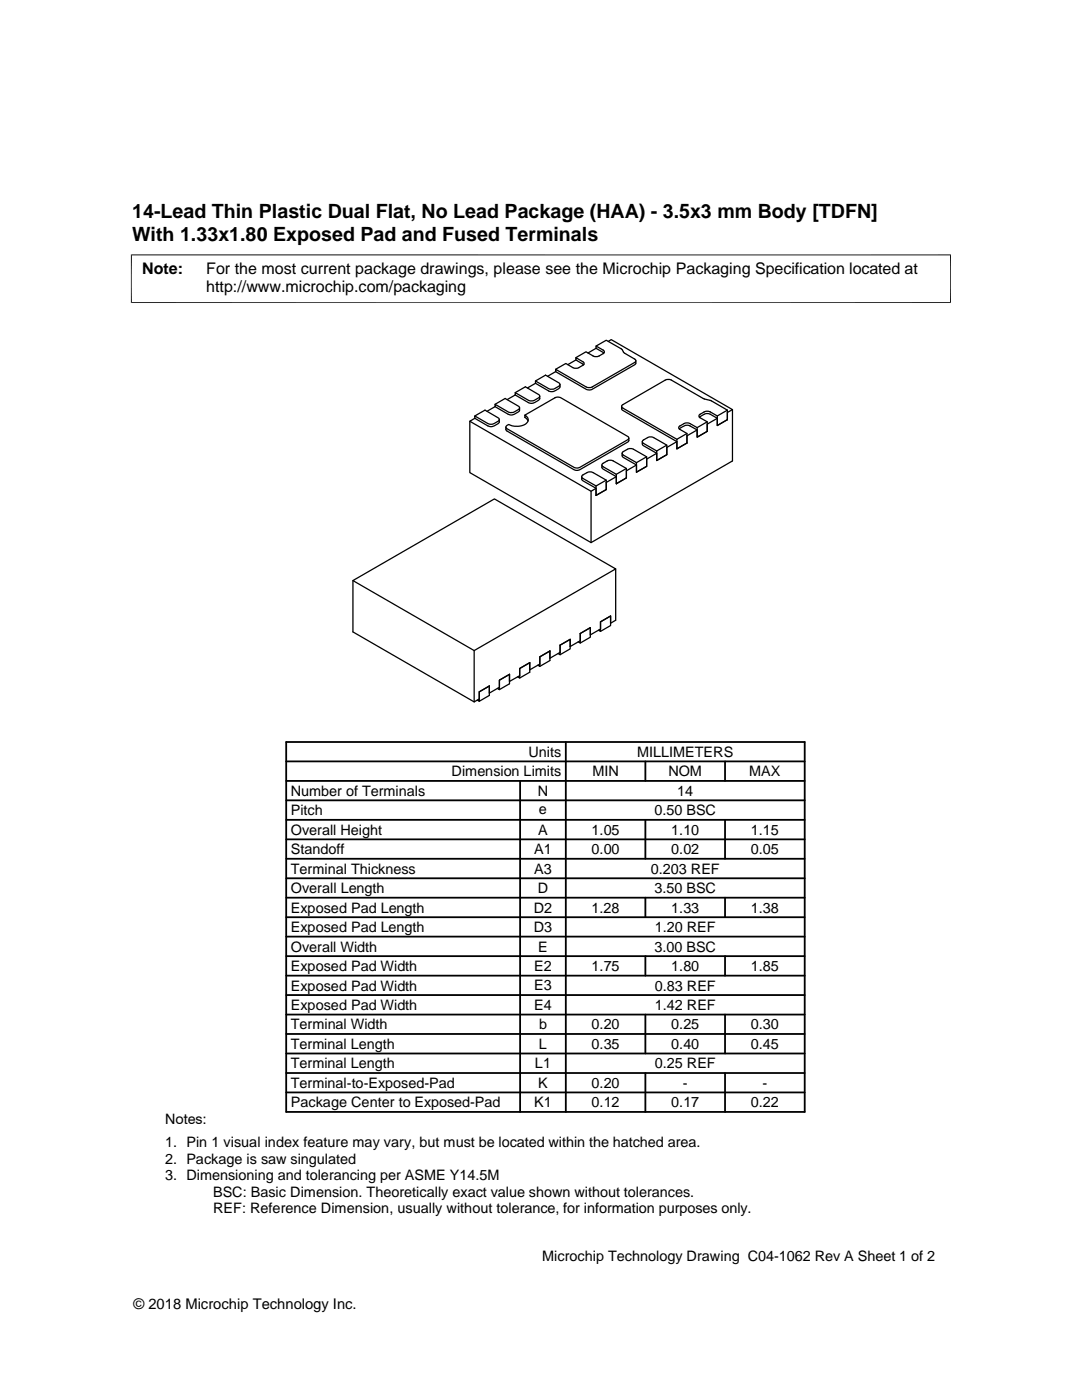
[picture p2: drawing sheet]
<svg xmlns="http://www.w3.org/2000/svg" width="216mm" height="279mm" viewBox="0 0 216 279" stroke-linecap="round" stroke-linejoin="round" font-family="sans-serif">
<defs><g id="words">
<g font-size="3.9">
<text x="26.4" y="43.5">14-Lead Thin Plastic Dual Flat, No Lead Package (HAA) - 3.5x3 mm Body [TDFN]</text>
<text x="26.4" y="48">With 1.33x1.80 Exposed Pad and Fused Terminals</text>
</g>
<g font-size="3.2">
<text x="28.4" y="54.6">Note:</text>
<text x="41.1" y="54.6">For the most current package drawings, please see the Microchip Packaging Specification located at</text>
<text x="41.1" y="58.3">http://www.microchip.com/packaging</text>
</g>
<g font-size="2.9">
<text x="90.1" y="154.9">Dimension Limits</text>
<text x="105.4" y="151">Units</text>
<text x="118.2" y="154.9">MIN</text>
<text x="127.1" y="151">MILLIMETERS</text>
<text x="133.4" y="154.9">NOM</text>
<text x="149.5" y="154.9">MAX</text>
<text x="58" y="158.8">Number of Terminals</text>
<text x="107.3" y="158.8">N</text>
<text x="135.1" y="158.8">14</text>
<text x="58" y="166.6">Overall Height</text>
<text x="58" y="162.7">Pitch</text>
<text x="107.4" y="166.6">A</text>
<text x="107.5" y="162.4">e</text>
<text x="118" y="166.6">1.05</text>
<text x="130.6" y="162.7">0.50 BSC</text>
<text x="133.9" y="166.6">1.10</text>
<text x="149.8" y="166.6">1.15</text>
<text x="58" y="170.5">Standoff</text>
<text x="106.6" y="170.5">A1</text>
<text x="118" y="170.5">0.00</text>
<text x="133.9" y="170.5">0.02</text>
<text x="149.8" y="170.5">0.05</text>
<text x="58" y="174.4">Terminal Thickness</text>
<text x="58" y="178.2">Overall Length</text>
<text x="106.6" y="174.4">A3</text>
<text x="107.3" y="178.2">D</text>
<text x="129.9" y="174.4">0.203 REF</text>
<text x="130.6" y="178.2">3.50 BSC</text>
<text x="58" y="182.1">Exposed Pad Length</text>
<text x="106.5" y="182.1">D2</text>
<text x="118" y="182.1">1.28</text>
<text x="133.9" y="182.1">1.33</text>
<text x="149.8" y="182.1">1.38</text>
<text x="58" y="189.9">Overall Width</text>
<text x="58" y="186">Exposed Pad Length</text>
<text x="106.5" y="186">D3</text>
<text x="107.4" y="189.9">E</text>
<text x="130.6" y="189.9">3.00 BSC</text>
<text x="130.7" y="186">1.20 REF</text>
<text x="58" y="193.8">Exposed Pad Width</text>
<text x="58" y="197.7">Exposed Pad Width</text>
<text x="106.6" y="197.7">E3</text>
<text x="106.6" y="193.8">E2</text>
<text x="118" y="193.8">1.75</text>
<text x="130.7" y="197.7">0.83 REF</text>
<text x="133.9" y="193.8">1.80</text>
<text x="149.8" y="193.8">1.85</text>
<text x="58" y="201.6">Exposed Pad Width</text>
<text x="106.6" y="201.6">E4</text>
<text x="130.7" y="201.6">1.42 REF</text>
<text x="58" y="205.4">Terminal Width</text>
<text x="58" y="209.3">Terminal Length</text>
<text x="107.5" y="209.3">L</text>
<text x="107.6" y="205.4">b</text>
<text x="118" y="209.3">0.35</text>
<text x="118" y="205.4">0.20</text>
<text x="133.9" y="205.4">0.25</text>
<text x="133.9" y="209.3">0.40</text>
<text x="149.8" y="209.3">0.45</text>
<text x="149.8" y="205.4">0.30</text>
<text x="58" y="213.2">Terminal Length</text>
<text x="106.7" y="213.2">L1</text>
<text x="130.7" y="213.2">0.25 REF</text>
<text x="58" y="217.1">Terminal-to-Exposed-Pad</text>
<text x="58" y="221">Package Center to Exposed-Pad</text>
<text x="106.6" y="221">K1</text>
<text x="107.4" y="217.1">K</text>
<text x="118" y="221">0.12</text>
<text x="118" y="217.1">0.20</text>
<text x="133.9" y="221">0.17</text>
<text x="136.2" y="217.1">-</text>
<text x="149.8" y="221">0.22</text>
<text x="152.1" y="217.1">-</text>
<text x="32.9" y="224.3">Notes:</text>
<text x="32.9" y="228.9">1. Pin 1 visual index feature may vary, but must be located within the hatched area.</text>
<text x="32.9" y="232.2">2. Package is saw singulated</text>
<text x="32.9" y="235.5">3. Dimensioning and tolerancing per ASME Y14.5M</text>
<text x="42.5" y="238.8">BSC: Basic Dimension. Theoretically exact value shown without tolerances.</text>
<text x="42.5" y="242.2">REF: Reference Dimension, usually without tolerance, for information purposes only.</text>
<text x="108.2" y="251.7">Microchip Technology Drawing C04-1062 Rev A Sheet 1 of 2</text>
<text x="26.6" y="261.3">© 2018 Microchip Technology Inc.</text>
</g>
</g></defs>
<g fill="none" stroke="#000" stroke-width=".25">
<path d="M102.8 78.4l2-1.2 2.6 1.5a.37 .37 0 0 1 .3 .4 .37 .37 0 0 1-.3 .3 1.91 1.91 0 0 1-1.8 .5l-2.8-1.5v.4M102.8 78.8l2.6 1.5a1.8 1.8 0 0 0 2.3-.8v-.4M102.8 78.8l-1.6 1M106.8 76l2.1-1.1 2.6 1.5a.37 .37 0 0 1 .2 .3 .37 .37 0 0 1-.2 .4 1.92 1.92 0 0 1-1.9 .5l-2.8-1.6v.5M106.8 76.5l2.7 1.5a1.81 1.81 0 0 0 2.2-.8v-.5M106.8 76.5l-1.6 .9M110.9 74.2l-1.6 .9M114.9 71.8v-.4l1.5 .9 .2 .3-1.2 .8-.5 .1-.5-.1-1.5-.9-2 1.2M114.9 71.8l1.6 1M114.9 71.8l-1.6 1M118.9 69.5v-.4l1.5 .8 .2 .4-1.1 .7-.6 .2-.5-.1-1.5-.9-2 1.2M118.9 69.1l2.1-1.2 3 1.7 .5 .8 2.2 1.3 .2 .4-9.1 5.2-.9-.1-6-3.5v.5"/>
<path d="M118.9 69.5l1.6 .9M118.9 69.5l-1.6 .9M121.4 68.1l.6-.3 24.2 13.9-1.1 .6v1.5M126.9 72v.5l-.3 .3-8.8 5-.9-.1-6-3.5M94.7 83l2.1-1.1 2.7 1.5 .1 .3-.2 .4-.8 .4-.6 .2-.6-.2-2.7-1.5v.5M94.7 83.5l2.7 1.5a1.92 1.92 0 0 0 2.2-.8v-.5M94.7 83.5l-1 .6 24.2 13.9 1-.5M98.8 80.7l2-1.2 2.6 1.5a.37 .37 0 0 1 .3 .4 .37 .37 0 0 1-.3 .3 1.92 1.92 0 0 1-1.9 .6l-2.7-1.6v.5M98.8 81.2l2.6 1.5 .5 .1a2.1 2.1 0 0 0 1.5-.6l.2-.2 .1-.6M98.8 81.2l-1.6 .9M100.9 85.2l.2 .8 13.8 7.9 .8-.2 9.6-5.5 .2-.2v-.6M104.7 82.8l6.1-3.5h.9l13.5 7.8a.37 .37 0 0 1 .3 .3 .37 .37 0 0 1-.3 .4l-9.5 5.5-.9 .1-13.6-7.8-.3-.4 .6-.5a3.2 3.2 0 0 0 3.8-.6 .95 .95 0 0 0-.6-1.3v.5l.7 .7"/>
<path d="M116.1 95.1v.6l.1 .2 2.7 1.6v1.4M116.2 94.8h.1a2.04 2.04 0 0 1 1.9-.5l2.8 1.5v1.9l-2.1 1.2v-1.9l-2.6-1.5-.2-.3zM117.9 98v10.3M120.1 92.8v.5l.2 .3 2.7 1.5v1.4M120.2 92.6l.2-.1a1.98 1.98 0 0 1 1.8-.6l2.8 1.6v1.9l-2 1.1v-1.8l-2.6-1.5-.3-.3zM121 95.8l-2.1 1.2M123 95.1l-2 1.2v1.4l-2.1 1.2M124 81.1l.2 .8 10.9 6.2v1.5l2-1.2M124.1 90.5v.5l.2 .2 2.7 1.6v1.4M124.3 90.2l.1-.1a2.04 2.04 0 0 1 1.9-.5l2.7 1.6v1.9l-2 1.1v-1.9l-2.6-1.5-.3-.2zM125 93.5l-2 1.2M127 92.8l-2 1.2v1.4l-2 1.1"/>
<path d="M128.2 88.1v.7l2.8 1.7v1.4M128.2 87.9l.2-.1a1.98 1.98 0 0 1 1.9-.5l2.8 1.5v1.9l-2.1 1.2v-1.9l-2.6-1.5-.2-.3zM129 91.2l-2 1.1M131 90.5l-2 1.1v1.5l-2 1.1M133.1 88.8l-2.1 1.2M135.1 88.1l-2 1.2v1.4l-2.1 1.2M135.5 85.6l.5-.3a1.55 1.55 0 0 1 1.7-.3l1.4 .8v1.4l2-1.1M137.1 86.5l-2 1.2v1.9l2-1.2M139.1 85.8l-2 1.2v1.4M139.1 85.3l-1.9-.9a2.2 2.2 0 0 0-1.5 .6l-.3 .3 .2 .3 1.5 .9v1.9M139.6 83.2l.1-.1a2.01 2.01 0 0 1 1.9-.5l1.5 .9v1.4l2-1.1M141.1 84.2l-2 1.1v1.9l2-1.1"/>
<path d="M143.1 83l-1.8-.9a2.43 2.43 0 0 0-1.8 .7v.3l.1 .2 1.5 .9v1.9M143.1 83.5l-2 1.1v1.5M145.1 81.9l-2 1.1v1.9l2-1.1M145.1 83.8v-1.9l-3.3-2-1.4-.3-6.8-3.9-.9 .2-8.7 5.1 .2 .4 10.9 6.3M146.2 81.7v10.3l-28.3 16.3-24.2-14v-10.2M70.4 115.9v10.2l24.2 14 1-.6v-1.4l2-1.2M122.9 113.5l-24.2-13.9-28.3 16.3 24.2 13.9 28.3-16.3v10.3l-1.1 .6v-1.5l-2 1.2M94.6 129.8v10.3M97.6 136.9l-2 1.2v1.9l-.4-.3M97.6 136.9v1.9l-2 1.2M101.7 134.6l-2 1.1v1.5l-2.1 1.1M101.7 134.6l-2 1.1v1.9l-.4-.2"/>
<path d="M101.7 134.6v1.9l-2 1.1M105.7 132.2l-2 1.2v1.5l-2 1.1M105.7 132.2l-2 1.2v1.9l-.4-.2M105.7 132.2v2l-2 1.1M109.7 129.9l-2 1.2v1.4l-2 1.2M109.7 129.9l-2 1.2v1.9l-.4-.2M109.7 129.9v1.9l-2 1.2M111.8 128.8v1.9l-.4-.3M111.8 128.8l2-1.2v1.9l-2 1.2M111.8 128.8v1.4l-2.1 1.2M115.8 126.4l2-1.1v1.9l-2 1.1M115.8 126.4v1.5l-2 1.1v-1.4l-2 1.2"/>
<path d="M115.8 126.4v1.9l-.4-.2M119.8 124.1l2-1.2v1.9l-2 1.2M119.8 124.1v1.4l-2 1.2v-1.4l-2 1.1M119.8 124.1v1.9l-.4-.2"/>
</g>
<path d="M26.1 50.9h163.7M26.2 50.8v9.7M189.7 50.8v9.7M26.1 60.4h163.7" fill="none" stroke="#000" stroke-width=".2"/>
<g fill="none" stroke="#000" stroke-width=".36">
<path d="M57.1 159.7h103.5M57.1 155.9h103.5M57.1 152h103.5M57.1 148.1h103.5v73.8h-103.5zM103.8 155.9v66M112.9 148.1v73.8M128.8 152v3.9M144.7 152v3.9M57.1 167.5h103.5M57.1 163.6h103.5M57.1 179.2h103.5M57.1 175.3h103.5"/>
<path d="M57.1 171.4h103.5M128.8 163.6v7.8M128.8 179.2v3.8M144.7 163.6v7.8M144.7 179.2v3.8M57.1 190.8h103.5M57.1 183h103.5M57.1 194.7h103.5M57.1 198.6h103.5M57.1 186.9h103.5M128.8 190.8v3.9M144.7 190.8v3.9"/>
<path d="M57.1 206.4h103.5M57.1 210.2h103.5M57.1 202.5h103.5M57.1 218h103.5M57.1 214.1h103.5M128.8 202.5v7.7M128.8 214.1v7.8M144.7 202.5v7.7M144.7 214.1v7.8"/>
</g>
<use href="#words"/>
</svg>
